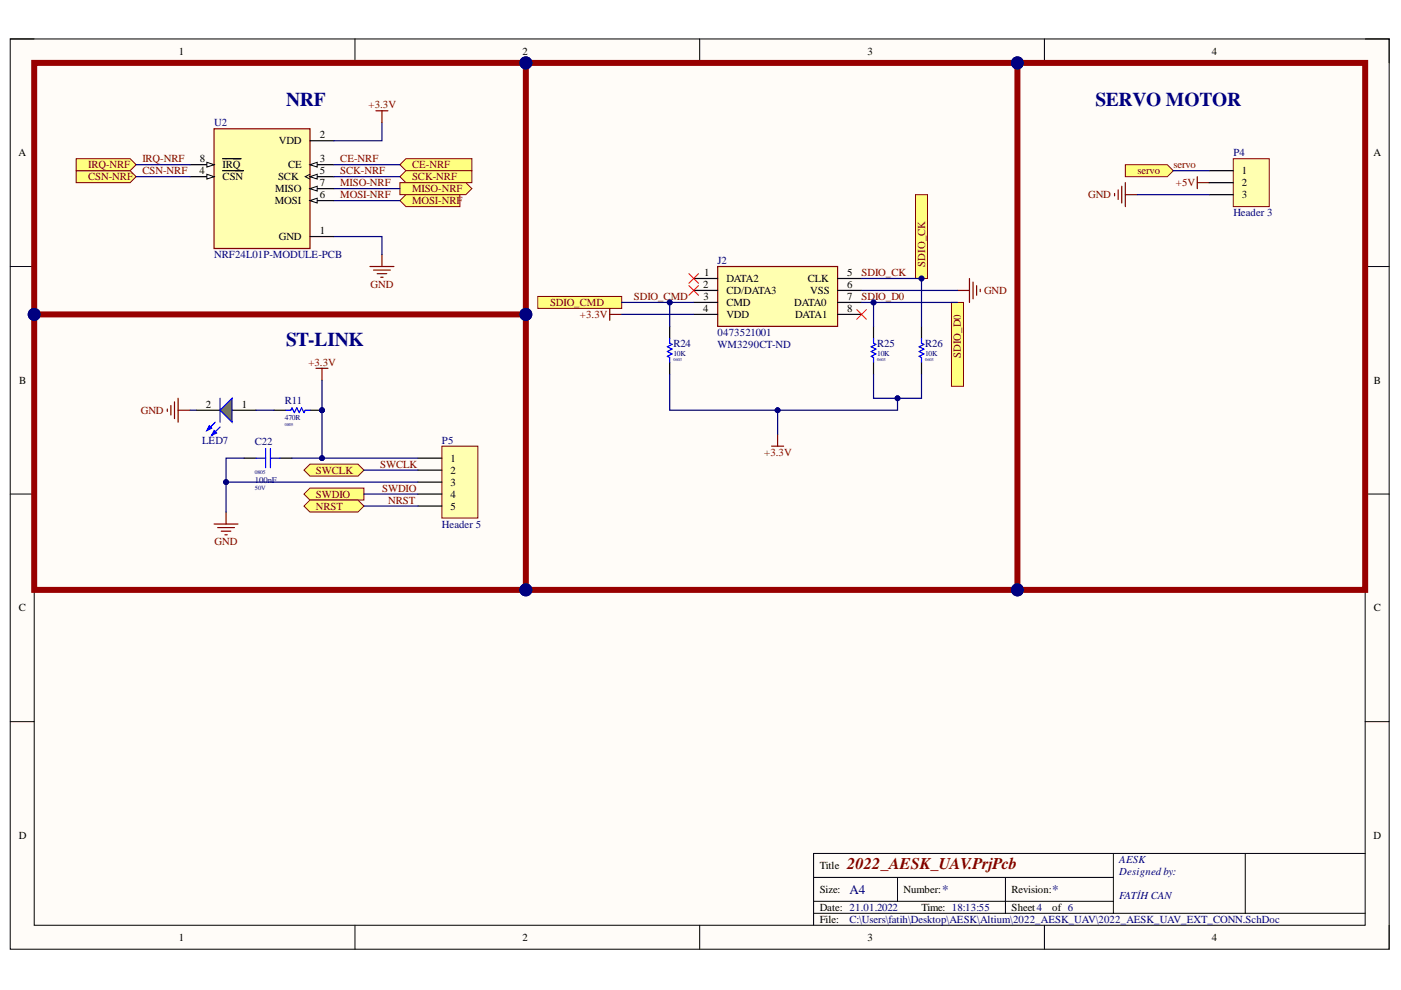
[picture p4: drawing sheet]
<svg xmlns="http://www.w3.org/2000/svg" width="297mm" height="210mm" viewBox="0 0 297 210" stroke-linecap="round" stroke-linejoin="round" font-family="sans-serif">
<defs><g id="words">
<g font-size="4.1" fill="#000080">
<text x="60.6" y="22.5">NRF</text>
<text x="232.2" y="22.5">SERVO MOTOR</text>
<text x="60.6" y="73.3">ST-LINK</text>
</g>
<text font-size="3.5" fill="#800000" x="179.6" y="184.3">2022_AESK_UAV.PrjPcb</text>
<g font-size="2.8" fill="#000080">
<text x="180.1" y="189.5">A4</text>
<text x="199.8" y="189.5">*</text>
<text x="223.1" y="189.5">*</text>
</g>
<g font-size="2.3">
<text x="37.9" y="11.6">1</text>
<text x="110.8" y="11.6">2</text>
<text x="183.9" y="11.6">3</text>
<text x="256.9" y="11.6">4</text>
<text x="67.8" y="29.3">2</text>
<text x="3.9" y="33.1">A</text>
<text x="42.4" y="34.4">8</text>
<text x="47.2" y="35.6">IRQ</text>
<text x="59.1" y="30.6">VDD</text>
<text x="61.1" y="35.6">CE</text>
<text x="67.8" y="34.4">3</text>
<text x="291.2" y="33.1">A</text>
<text x="42.3" y="36.9">4</text>
<text x="47.2" y="38.2">CSN</text>
<text x="58.4" y="40.7">MISO</text>
<text x="58.9" y="38.2">SCK</text>
<text x="67.8" y="36.9">5</text>
<text x="67.8" y="39.4">7</text>
<text x="67.8" y="42">6</text>
<text x="263.3" y="36.9">1</text>
<text x="263.3" y="39.4">2</text>
<text x="263.3" y="42">3</text>
<text x="58.3" y="43.2">MOSI</text>
<text x="59.1" y="50.9">GND</text>
<text x="67.8" y="49.7">1</text>
<text x="149.3" y="58.5">1</text>
<text x="154" y="59.8">DATA2</text>
<text x="171.3" y="59.8">CLK</text>
<text x="179.6" y="58.5">5</text>
<text x="149.1" y="61.1">2</text>
<text x="149.2" y="63.6">3</text>
<text x="154" y="62.3">CD/DATA3</text>
<text x="154" y="64.9">CMD</text>
<text x="168.4" y="64.9">DATA0</text>
<text x="171.8" y="62.3">VSS</text>
<text x="179.6" y="61.1">6</text>
<text x="179.6" y="63.6">7</text>
<text x="149.1" y="66.1">4</text>
<text x="154" y="67.4">VDD</text>
<text x="168.6" y="67.4">DATA1</text>
<text x="179.6" y="66.1">8</text>
<text x="4.1" y="81.4">B</text>
<text x="291.3" y="81.4">B</text>
<text x="43.6" y="86.4">2</text>
<text x="51.3" y="86.4">1</text>
<text x="95.5" y="97.9">1</text>
<text x="95.5" y="100.4">2</text>
<text x="95.5" y="103">3</text>
<text x="95.5" y="105.5">4</text>
<text x="95.5" y="108">5</text>
<text x="4" y="129.6">C</text>
<text x="291.3" y="129.6">C</text>
<text x="4" y="177.8">D</text>
<text x="291.2" y="177.8">D</text>
<text x="173.8" y="184.3">Title</text>
<text x="173.8" y="189.3">Size:</text>
<text x="191.6" y="189.3">Number:</text>
<text x="214.5" y="189.3">Revision:</text>
<text x="173.8" y="193.1">Date: 21.01.2022</text>
<text x="173.8" y="195.7">File:</text>
<text x="195.4" y="193.1">Time: 18:13:55</text>
<text x="214.5" y="193.1">Sheet4</text>
<text x="223.1" y="193.1">of 6</text>
<text x="37.9" y="199.5">1</text>
<text x="110.8" y="199.5">2</text>
<text x="183.9" y="199.5">3</text>
<text x="256.9" y="199.5">4</text>
</g>
<g font-size="2.3" fill="#800000">
<text x="78.1" y="23">+3.3V</text>
<text x="18.7" y="35.6">IRQ-NRF</text>
<text x="30.2" y="34.4">IRQ-NRF</text>
<text x="72.1" y="34.4">CE-NRF</text>
<text x="87.4" y="35.6">CE-NRF</text>
<text x="248.8" y="35.6">servo</text>
<text x="18.7" y="38.2">CSN-NRF</text>
<text x="30.2" y="36.9">CSN-NRF</text>
<text x="72.1" y="36.9">SCK-NRF</text>
<text x="72.1" y="42">MOSI-NRF</text>
<text x="72.1" y="39.4">MISO-NRF</text>
<text x="87.4" y="38.2">SCK-NRF</text>
<text x="87.4" y="40.7">MISO-NRF</text>
<text x="230.7" y="42">GND</text>
<text x="241.2" y="36.9">servo</text>
<text x="249.3" y="39.4">+5V</text>
<text x="87.4" y="43.2">MOSI-NRF</text>
<text x="182.7" y="58.5">SDIO_CK</text>
<text x="196.1" y="56.5" transform="rotate(-90 196.1 56.5)">SDIO_CK</text>
<text x="78.6" y="61.1">GND</text>
<text x="116.6" y="64.9">SDIO_CMD</text>
<text x="134.4" y="63.6">SDIO_CMD</text>
<text x="182.7" y="63.6">SDIO_D0</text>
<text x="208.6" y="62.3">GND</text>
<text x="123" y="67.4">+3.3V</text>
<text x="65.4" y="77.5">+3.3V</text>
<text x="203.7" y="75.9" transform="rotate(-90 203.7 75.9)">SDIO_D0</text>
<text x="29.9" y="87.7">GND</text>
<text x="67" y="100.4">SWCLK</text>
<text x="80.6" y="99.2">SWCLK</text>
<text x="162" y="96.6">+3.3V</text>
<text x="67" y="105.5">SWDIO</text>
<text x="81" y="104.2">SWDIO</text>
<text x="82.3" y="106.8">NRST</text>
<text x="67" y="108">NRST</text>
<text x="45.5" y="115.7">GND</text>
</g>
<g font-size="2.3" fill="#000080">
<text x="45.4" y="26.8">U2</text>
<text x="261.5" y="33.1">P4</text>
<text x="261.5" y="45.8">Header 3</text>
<text x="45.4" y="54.7">NRF24L01P-MODULE-PCB</text>
<text x="152.1" y="56">J2</text>
<text x="152.1" y="71.2">0473521001</text>
<text x="142.8" y="73.5">R24</text>
<text x="152.1" y="73.7">WM3290CT-ND</text>
<text x="186" y="73.5">R25</text>
<text x="196.1" y="73.5">R26</text>
<text x="60.4" y="85.7">R11</text>
<text x="42.9" y="94.1">LED7</text>
<text x="54" y="94.4">C22</text>
<text x="93.7" y="94.1">P5</text>
<text x="93.7" y="111.8">Header 5</text>
<text x="237.3" y="183">AESK</text>
<text x="237.3" y="185.5">Designedby:</text>
<text x="237.3" y="190.6">FATİH CAN</text>
<text x="180.1" y="195.7">C:\Users\fatih\Desktop\AESK\Altium\2022_AESK_UAV\2022_AESK_UAV_EXT_CONN.SchDoc</text>
</g>
<text font-size="1.9" fill="#000080" x="54" y="102.3">100nF</text>
<g font-size="1.6" fill="#000080">
<text x="142.8" y="75.4">10K</text>
<text x="186" y="75.4">10K</text>
<text x="196.1" y="75.4">10K</text>
<text x="60.4" y="89.1">470R</text>
</g>
<text font-size="1.4" fill="#000080" x="54" y="103.9">50V</text>
<text font-size="1.2" fill="#000080" x="54" y="100.4">0805</text>
<g font-size=".9" fill="#000080">
<text x="142.8" y="76.6">0603</text>
<text x="186" y="76.6">0603</text>
<text x="196.1" y="76.6">0603</text>
<text x="60.4" y="90.3">0805</text>
</g>
</g></defs>
<path d="M2.2 8.3h292.3v193h-292.3z" fill-rule="evenodd" fill="#fffcf8"/>
<path d="M2.2 8.3h292.3v193h-292.3z" fill="none" stroke="#000" stroke-width=".21"/>
<path d="M7.3 13.3h282.1v182.9h-282.1z" fill-rule="evenodd" fill="#fffcf8"/>
<g fill="none" stroke="#000" stroke-width=".21">
<path d="M2.2 8.3h5.1M7.3 13.3h282.1v182.9h-282.1zM75.3 8.3v5M148.3 8.3v5M221.4 8.3v5M289.4 8.3h5.1v5M2.2 56.5h5.1M289.4 56.5h5.1M2.2 104.8h5.1M289.4 104.8h5.1M2.2 153h5.1M289.4 153h5.1"/>
<path d="M75.3 196.2v5.1M148.3 196.2v5.1M172.5 186h63.6M172.5 193.6h116.9M172.5 191.1h63.6M190.3 186v5.1M213.2 186v7.6M221.4 196.2v5.1M236.1 180.9v12.7M264 180.9v12.7M289.4 180.9h-116.9v15.3M294.5 196.2v5.1"/>
</g>
<path d="M45.4 111.1h5.1M46.2 111.9h3.5M46.9 112.6h2M47.7 113.4h.5M47.9 108.6v2.5" fill="none" stroke="#800000" stroke-width=".25"/>
<path d="M64.5 99.7l1.2-1.3h10.2l1.3 1.3-1.3 1.2h-10.2z" fill-rule="evenodd" fill="#ffff80"/>
<path d="M64.5 99.7l1.2-1.3h10.2l1.3 1.3-1.3 1.2h-10.2z" fill="none" stroke="#800000" stroke-width=".21"/>
<path d="M64.5 104.8l1.2-1.3h11.5v2.5h-11.5z" fill-rule="evenodd" fill="#ffff80"/>
<path d="M64.5 104.8l1.2-1.3h11.5v2.5h-11.5z" fill="none" stroke="#800000" stroke-width=".21"/>
<path d="M64.5 107.3l1.2-1.3h10.2l1.3 1.3-1.3 1.3h-10.2z" fill-rule="evenodd" fill="#ffff80"/>
<path d="M64.5 107.3l1.2-1.3h10.2l1.3 1.3-1.3 1.3h-10.2z" fill="none" stroke="#800000" stroke-width=".21"/>
<path d="M67 78.1h2.5M68.3 78.1v2.5" fill="none" stroke="#800000" stroke-width=".25"/>
<circle cx="68.3" cy="87" r=".51" fill="#000080"/>
<circle cx="68.3" cy="87" r=".51" fill="none" stroke="#000080" stroke-width=".21"/>
<path d="M65.7 87h2.6" fill="none" stroke="#000" stroke-width=".25"/>
<circle cx="68.3" cy="87" r=".51" fill="#000080"/>
<circle cx="68.3" cy="87" r=".51" fill="none" stroke="#000080" stroke-width=".21"/>
<path d="M41.6 87h5.1M49.2 87h5.1M58.1 87h2.5" fill="none" stroke="#000" stroke-width=".25"/>
<path d="M60.6 87h1.1l.2-.5 .5 1 .5-1 .5 1 .5-1 .6 1 .2-.5h1" fill="none" stroke="#00f" stroke-width=".25"/>
<path d="M35.5 86.7v.5M36.2 86v2M37 85.2v3.6M37.8 84.4v5.1M37.8 87h2.5" fill="none" stroke="#800000" stroke-width=".25"/>
<path d="M46.7 87l2.5-2.6v5.1z" fill="#0f0"/>
<path d="M45.6 89.5l-1.7 1.8M46.7 87l2.5-2.6v5.1z" fill="none" stroke="#00f" stroke-width=".25"/>
<path d="M44.4 90.3l.5 .5-1 .5z" fill="#00f"/>
<path d="M44.4 90.3l.5 .5-1 .5zM46.7 84.4v5.1M46.7 90.5l-1.8 1.8" fill="none" stroke="#00f" stroke-width=".25"/>
<path d="M45.4 91.3l.5 .5-1 .5z" fill="#00f"/>
<path d="M45.4 91.3l.5 .5-1 .5zM54.3 97.1h2M56.3 95.1v4.1M57.3 95.1v4.1M57.3 97.1h2.1" fill="none" stroke="#00f" stroke-width=".25"/>
<path d="M51.7 97.1h2.6M59.4 97.1h2.5" fill="none" stroke="#000" stroke-width=".25"/>
<path d="M238.6 34.9h8.9l1.3 1.3-1.3 1.3h-8.9z" fill-rule="evenodd" fill="#ffff80"/>
<path d="M238.6 34.9h8.9l1.3 1.3-1.3 1.3h-8.9z" fill="none" stroke="#800000" stroke-width=".21"/>
<path d="M253.8 37.5v2.5M253.8 38.7h2.6" fill="none" stroke="#800000" stroke-width=".25"/>
<path d="M152.2 56.5h25.4v12.7h-25.4z" fill-rule="evenodd" fill="#ffffb0"/>
<path d="M152.2 56.5h25.4v12.7h-25.4z" fill="none" stroke="#800000" stroke-width=".25"/>
<path d="M147.1 59h5.1M177.6 59h5.1M147.1 61.6h5.1M147.1 64.1h5.1M147.1 66.7h5.1M177.6 61.6h5.1M177.6 64.1h5.1M177.6 66.7h5.1" fill="none" stroke="#000" stroke-width=".25"/>
<path d="M114 62.9h17.8v2.5h-17.8z" fill-rule="evenodd" fill="#ffff80"/>
<path d="M114 62.9h17.8v2.5h-17.8z" fill="none" stroke="#800000" stroke-width=".21"/>
<path d="M205.5 59v5.1M206.3 59.8v3.6M129.3 65.4v2.5M129.3 66.7h2.5M203 61.6h2.5M207.1 60.6v2M207.8 61.3v.5" fill="none" stroke="#800000" stroke-width=".25"/>
<path d="M194.1 41.3h2.5v17.7h-2.5z" fill-rule="evenodd" fill="#ffff80"/>
<path d="M194.1 41.3h2.5v17.7h-2.5z" fill="none" stroke="#800000" stroke-width=".21"/>
<circle cx="195.4" cy="59" r=".51" fill="#000080"/>
<circle cx="195.4" cy="59" r=".51" fill="none" stroke="#000080" stroke-width=".21"/>
<path d="M201.7 64.1h2.6v17.8h-2.6z" fill-rule="evenodd" fill="#ffff80"/>
<path d="M201.7 64.1h2.6v17.8h-2.6z" fill="none" stroke="#800000" stroke-width=".21"/>
<path d="M146.1 58l2 2.1M148.1 58l-2 2.1M146.1 60.6l2 2M148.1 60.6l-2 2M181.7 65.6l2 2.1M183.7 65.6l-2 2.1" fill="none" stroke="#f00" stroke-width=".21"/>
<path d="M142 69.2v2.5M142 76.8v2.6M185.2 69.2v2.5M185.2 76.8v2.6M195.4 69.2v2.5M195.4 76.8v2.6" fill="none" stroke="#000" stroke-width=".25"/>
<path d="M142 71.7v1.1l.5 .2-1 .5 1 .5-1 .5 1 .5-1 .6 .5 .2v1M185.2 71.7v1.1l.5 .2-1 .5 1 .5-1 .5 1 .5-1 .6 .5 .2v1M195.4 71.7v1.1l.5 .2-1 .5 1 .5-1 .5 1 .5-1 .6 .5 .2v1" fill="none" stroke="#00f" stroke-width=".25"/>
<path d="M237.8 39.5v3.5M238.6 38.7v5.1M236.3 41v.5M237.1 40.3v2M238.6 41.3h2.5M163.6 94.6h2.5M164.9 92.1v2.5" fill="none" stroke="#800000" stroke-width=".25"/>
<path d="M93.7 94.6h7.6v15.2h-7.6z" fill-rule="evenodd" fill="#ffffb0"/>
<path d="M93.7 94.6h7.6v15.2h-7.6z" fill="none" stroke="#800000" stroke-width=".21"/>
<path d="M88.6 97.1h5.1M88.6 99.7h5.1M88.6 102.2h5.1M88.6 104.8h5.1M88.6 107.3h5.1" fill="none" stroke="#000" stroke-width=".25"/>
<path d="M261.5 33.6h7.6v10.2h-7.6z" fill-rule="evenodd" fill="#ffffb0"/>
<path d="M261.5 33.6h7.6v10.2h-7.6z" fill="none" stroke="#800000" stroke-width=".21"/>
<path d="M256.4 36.2h5.1M256.4 38.7h5.1M256.4 41.3h5.1" fill="none" stroke="#000" stroke-width=".25"/>
<path d="M78.4 56.5h5.1M79.2 57.3h3.6M80 58h2M80.7 58.8h.5M81 54v2.5" fill="none" stroke="#800000" stroke-width=".25"/>
<path d="M86.1 33.6h13.9v2.6h-13.9l-1.3-1.3z" fill-rule="evenodd" fill="#ffff80"/>
<path d="M86.1 33.6h13.9v2.6h-13.9l-1.3-1.3z" fill="none" stroke="#800000" stroke-width=".21"/>
<path d="M16.2 36.2h11.4l1.3 1.3-1.3 1.2h-11.4z" fill-rule="evenodd" fill="#ffff80"/>
<path d="M16.2 36.2h11.4l1.3 1.3-1.3 1.2h-11.4z" fill="none" stroke="#800000" stroke-width=".21"/>
<path d="M86.1 36.2h13.9v2.5h-13.9l-1.3-1.2z" fill-rule="evenodd" fill="#ffff80"/>
<path d="M86.1 36.2h13.9v2.5h-13.9l-1.3-1.2z" fill="none" stroke="#800000" stroke-width=".21"/>
<path d="M84.8 42.5l1.3-1.2h11.4v2.5h-11.4z" fill-rule="evenodd" fill="#ffff80"/>
<path d="M84.8 42.5l1.3-1.2h11.4v2.5h-11.4z" fill="none" stroke="#800000" stroke-width=".21"/>
<path d="M84.8 38.7h14l1.2 1.3-1.2 1.3h-14z" fill-rule="evenodd" fill="#ffff80"/>
<path d="M84.8 38.7h14l1.2 1.3-1.2 1.3h-14z" fill="none" stroke="#800000" stroke-width=".21"/>
<path d="M16.2 33.6h11.4l1.3 1.3-1.3 1.3h-11.4z" fill-rule="evenodd" fill="#ffff80"/>
<path d="M16.2 33.6h11.4l1.3 1.3-1.3 1.3h-11.4z" fill="none" stroke="#800000" stroke-width=".21"/>
<path d="M45.4 27.3h20.3v25.4h-20.3z" fill-rule="evenodd" fill="#ffffb0"/>
<path d="M45.4 27.3h20.3v25.4h-20.3z" fill="none" stroke="#800000" stroke-width=".25"/>
<path d="M40.3 34.9h5.1" fill="none" stroke="#000" stroke-width=".25"/>
<path d="M43.9 34.4l1.5 .5-1.5 .5z" fill="#f8fcff"/>
<path d="M43.9 34.4l1.5 .5-1.5 .5z" fill="none" stroke="#000" stroke-width=".21"/>
<path d="M40.3 37.5h5.1M47.2 33.6h3.9" fill="none" stroke="#000" stroke-width=".25"/>
<path d="M43.9 36.9l1.5 .6-1.5 .5z" fill="#f8fcff"/>
<path d="M43.9 36.9l1.5 .6-1.5 .5z" fill="none" stroke="#000" stroke-width=".21"/>
<path d="M47.2 36.2h4.4M65.7 29.8h5.1M65.7 34.9h5.1" fill="none" stroke="#000" stroke-width=".25"/>
<path d="M65.7 34.9l1.5-.5v1z" fill="#f8fcff"/>
<path d="M65.7 34.9l1.5-.5v1z" fill="none" stroke="#000" stroke-width=".21"/>
<path d="M65.7 37.5h5.1" fill="none" stroke="#000" stroke-width=".25"/>
<path d="M65.7 37.5l1.5-.6v1.1z" fill="#f8fcff"/>
<path d="M65.7 37.5l1.5-.6v1.1zM65.7 36.9l-1 .6 1 .5" fill="none" stroke="#000" stroke-width=".21"/>
<path d="M65.7 40h5.1" fill="none" stroke="#000" stroke-width=".25"/>
<path d="M65.7 40l1.5-.5v1z" fill="#f8fcff"/>
<path d="M65.7 40l1.5-.5v1z" fill="none" stroke="#000" stroke-width=".21"/>
<path d="M65.7 42.5h5.1" fill="none" stroke="#000" stroke-width=".25"/>
<path d="M65.7 42.5l1.5-.5v1z" fill="#f8fcff"/>
<path d="M65.7 42.5l1.5-.5v1z" fill="none" stroke="#000" stroke-width=".21"/>
<path d="M65.7 50.2h5.1" fill="none" stroke="#000" stroke-width=".25"/>
<path d="M81 26v3.8h-10.2" fill="none" stroke="#000080" stroke-width=".25"/>
<path d="M79.7 23.5h2.5M81 23.5v2.5" fill="none" stroke="#800000" stroke-width=".25"/>
<path d="M7.3 66.7v58.4h208.4v-111.8h-104.2v111.8" fill="none" stroke="#980000" stroke-width="1.3"/>
<circle cx="111.5" cy="125.1" r="1.27" fill="#000080"/>
<circle cx="111.5" cy="125.1" r="1.27" fill="none" stroke="#000080" stroke-width=".21"/>
<circle cx="111.5" cy="66.7" r="1.27" fill="#000080"/>
<circle cx="111.5" cy="66.7" r="1.27" fill="none" stroke="#000080" stroke-width=".21"/>
<circle cx="111.5" cy="13.3" r="1.27" fill="#000080"/>
<circle cx="111.5" cy="13.3" r="1.27" fill="none" stroke="#000080" stroke-width=".21"/>
<circle cx="215.7" cy="13.3" r="1.27" fill="#000080"/>
<circle cx="215.7" cy="13.3" r="1.27" fill="none" stroke="#000080" stroke-width=".21"/>
<circle cx="215.7" cy="125.1" r="1.27" fill="#000080"/>
<circle cx="215.7" cy="125.1" r="1.27" fill="none" stroke="#000080" stroke-width=".21"/>
<circle cx="111.5" cy="125.1" r="1.27" fill="#000080"/>
<circle cx="111.5" cy="125.1" r="1.27" fill="none" stroke="#000080" stroke-width=".21"/>
<circle cx="7.3" cy="66.7" r="1.27" fill="#000080"/>
<circle cx="7.3" cy="66.7" r="1.27" fill="none" stroke="#000080" stroke-width=".21"/>
<path d="M111.5 13.3h-104.2v53.4h104.2" fill="none" stroke="#980000" stroke-width="1.3"/>
<circle cx="111.5" cy="66.7" r="1.27" fill="#000080"/>
<circle cx="111.5" cy="66.7" r="1.27" fill="none" stroke="#000080" stroke-width=".21"/>
<circle cx="7.3" cy="66.7" r="1.27" fill="#000080"/>
<circle cx="7.3" cy="66.7" r="1.27" fill="none" stroke="#000080" stroke-width=".21"/>
<circle cx="111.5" cy="13.3" r="1.27" fill="#000080"/>
<circle cx="111.5" cy="13.3" r="1.27" fill="none" stroke="#000080" stroke-width=".21"/>
<path d="M28.9 37.5h11.4M28.9 34.9h11.4M40.3 87h1.3M88.6 102.2h-40.7v6.4" fill="none" stroke="#000080" stroke-width=".25"/>
<circle cx="47.9" cy="102.2" r=".51" fill="#000080"/>
<circle cx="47.9" cy="102.2" r=".51" fill="none" stroke="#000080" stroke-width=".21"/>
<path d="M51.7 97.1h-3.8v5.1" fill="none" stroke="#000080" stroke-width=".25"/>
<circle cx="47.9" cy="102.2" r=".51" fill="#000080"/>
<circle cx="47.9" cy="102.2" r=".51" fill="none" stroke="#000080" stroke-width=".21"/>
<path d="M54.3 87h3.8M61.9 97.1h26.7" fill="none" stroke="#000080" stroke-width=".25"/>
<circle cx="68.3" cy="97.1" r=".51" fill="#000080"/>
<circle cx="68.3" cy="97.1" r=".51" fill="none" stroke="#000080" stroke-width=".21"/>
<path d="M70.8 40h14M70.8 37.5h14M70.8 34.9h14M70.8 50.2h10.2v3.8M70.8 42.5h14M131.8 64.1h15.3M131.8 66.7h15.3M77.2 99.7h11.4M77.2 107.3h11.4M77.2 104.8h11.4" fill="none" stroke="#000080" stroke-width=".25"/>
<circle cx="142" cy="64.1" r=".51" fill="#000080"/>
<circle cx="142" cy="64.1" r=".51" fill="none" stroke="#000080" stroke-width=".21"/>
<path d="M142 79.4v7.6h48.3v-2.6" fill="none" stroke="#000080" stroke-width=".25"/>
<circle cx="190.3" cy="84.4" r=".51" fill="#000080"/>
<circle cx="190.3" cy="84.4" r=".51" fill="none" stroke="#000080" stroke-width=".21"/>
<circle cx="164.9" cy="87" r=".51" fill="#000080"/>
<circle cx="164.9" cy="87" r=".51" fill="none" stroke="#000080" stroke-width=".21"/>
<path d="M182.7 64.1h20.3" fill="none" stroke="#000080" stroke-width=".25"/>
<circle cx="185.2" cy="64.1" r=".51" fill="#000080"/>
<circle cx="185.2" cy="64.1" r=".51" fill="none" stroke="#000080" stroke-width=".21"/>
<path d="M182.7 59h12.7v10.2M182.7 61.6h20.3" fill="none" stroke="#000080" stroke-width=".25"/>
<circle cx="195.4" cy="59" r=".51" fill="#000080"/>
<circle cx="195.4" cy="59" r=".51" fill="none" stroke="#000080" stroke-width=".21"/>
<path d="M185.2 79.4v5h10.2v-5" fill="none" stroke="#000080" stroke-width=".25"/>
<circle cx="190.3" cy="84.4" r=".51" fill="#000080"/>
<circle cx="190.3" cy="84.4" r=".51" fill="none" stroke="#000080" stroke-width=".21"/>
<path d="M215.7 13.3h73.7v111.8h-73.7" fill="none" stroke="#980000" stroke-width="1.3"/>
<circle cx="215.7" cy="125.1" r="1.27" fill="#000080"/>
<circle cx="215.7" cy="125.1" r="1.27" fill="none" stroke="#000080" stroke-width=".21"/>
<circle cx="215.7" cy="13.3" r="1.27" fill="#000080"/>
<circle cx="215.7" cy="13.3" r="1.27" fill="none" stroke="#000080" stroke-width=".21"/>
<path d="M248.8 36.2h7.6M241.1 41.3h15.3M68.3 80.6v16.5" fill="none" stroke="#000080" stroke-width=".25"/>
<circle cx="68.3" cy="87" r=".51" fill="#000080"/>
<circle cx="68.3" cy="87" r=".51" fill="none" stroke="#000080" stroke-width=".21"/>
<circle cx="68.3" cy="97.1" r=".51" fill="#000080"/>
<circle cx="68.3" cy="97.1" r=".51" fill="none" stroke="#000080" stroke-width=".21"/>
<path d="M142 64.1v5.1" fill="none" stroke="#000080" stroke-width=".25"/>
<circle cx="142" cy="64.1" r=".51" fill="#000080"/>
<circle cx="142" cy="64.1" r=".51" fill="none" stroke="#000080" stroke-width=".21"/>
<path d="M164.9 87v5.1" fill="none" stroke="#000080" stroke-width=".25"/>
<circle cx="164.9" cy="87" r=".51" fill="#000080"/>
<circle cx="164.9" cy="87" r=".51" fill="none" stroke="#000080" stroke-width=".21"/>
<path d="M185.2 64.1v5.1" fill="none" stroke="#000080" stroke-width=".25"/>
<circle cx="185.2" cy="64.1" r=".51" fill="#000080"/>
<circle cx="185.2" cy="64.1" r=".51" fill="none" stroke="#000080" stroke-width=".21"/>
<use href="#words"/>
</svg>
